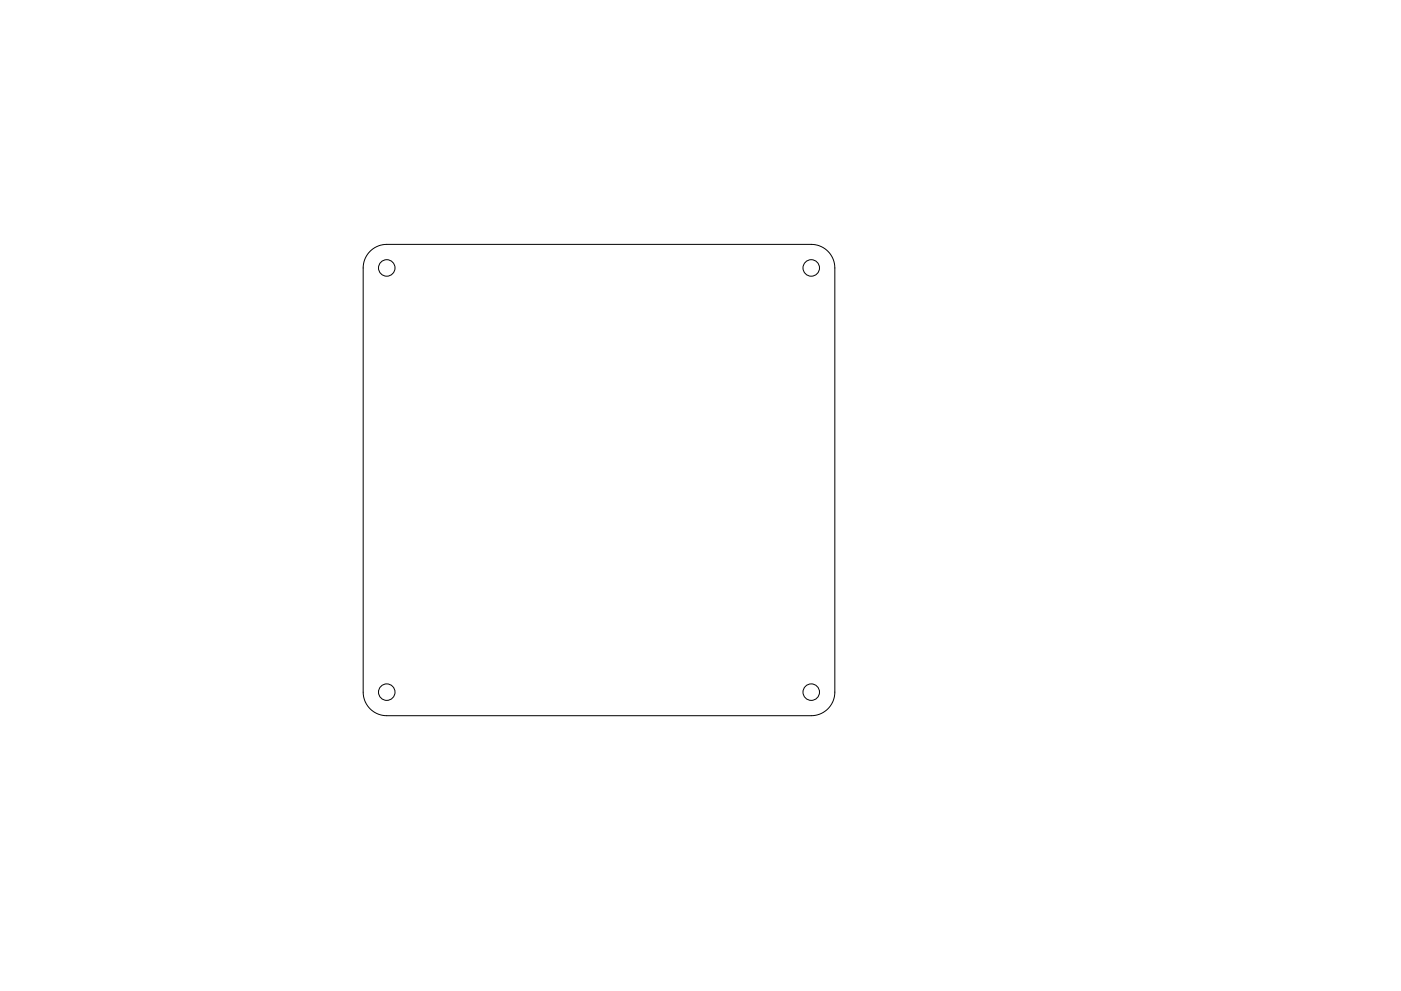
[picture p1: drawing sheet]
<svg xmlns="http://www.w3.org/2000/svg" width="297mm" height="210mm" viewBox="0 0 297 210" stroke-linecap="round" stroke-linejoin="round" font-family="sans-serif">
<g fill="none" stroke="#000" stroke-width=".21">
<path d="M78.5 53.3a5 5 0 0 1 3.5-1.5h90a5 5 0 0 1 5 5v90a5 5 0 0 1-5 5h-90a5 5 0 0 1-5-5v-90a5 5 0 0 1 1.5-3.5z"/>
<circle cx="82" cy="56.8" r="1.75"/>
<circle cx="172" cy="56.8" r="1.75"/>
<circle cx="82" cy="146.8" r="1.75"/>
<circle cx="172" cy="146.8" r="1.75"/>
</g>
</svg>
